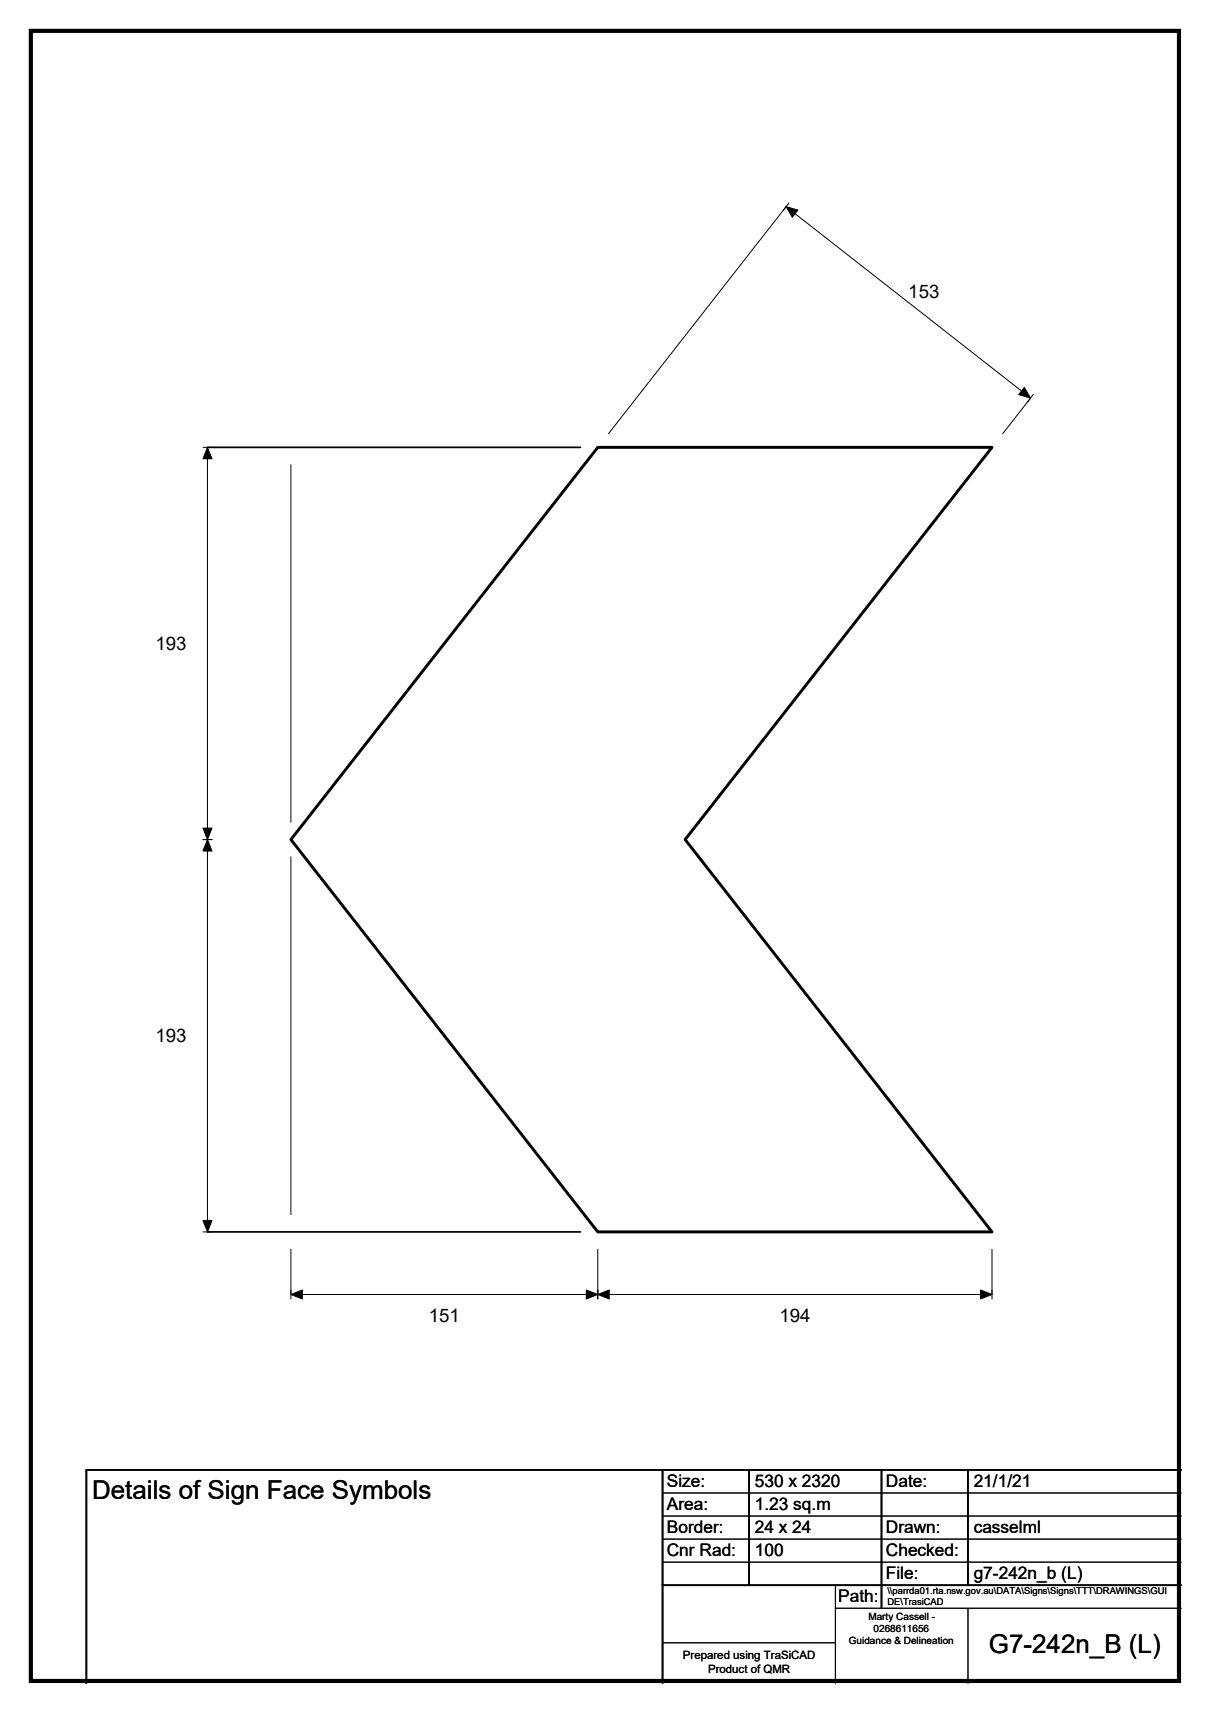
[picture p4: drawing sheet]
<svg xmlns="http://www.w3.org/2000/svg" width="210mm" height="297mm" viewBox="0 0 210 297" stroke-linecap="round" stroke-linejoin="round" font-family="sans-serif">
<defs><g id="words">
<g font-size="4.5">
<text x="16" y="260.1">Details of Sign Face Symbols</text>
<text x="171.6" y="286.9">G7-242n_B (L)</text>
</g>
<g font-size="3.2">
<text x="157.6" y="51.8">153</text>
<text x="27" y="112.7">193</text>
<text x="27" y="180.8">193</text>
<text x="74.4" y="229.3">151</text>
<text x="135.3" y="229.3">194</text>
</g>
<g font-size="3">
<text x="115.7" y="258">Size:</text>
<text x="131" y="258">530 x 2320</text>
<text x="153.7" y="258">Date:</text>
<text x="169" y="258">21/1/21</text>
<text x="115.7" y="262">Area:</text>
<text x="131" y="262">1.23 sq.m</text>
<text x="115.7" y="266">Border:</text>
<text x="115.7" y="270">Cnr Rad:</text>
<text x="131" y="266">24 x 24</text>
<text x="131" y="270">100</text>
<text x="153.7" y="266">Drawn:</text>
<text x="153.7" y="270">Checked:</text>
<text x="169" y="266">casselml</text>
<text x="153.7" y="274">File:</text>
<text x="169" y="274">g7-242n_b (L)</text>
<text x="145.5" y="278">Path:</text>
</g>
<g font-size="2">
<text x="118.5" y="287.8">Prepared using TraSiCAD</text>
<text x="122.9" y="290.2">Product of QMR</text>
</g>
<g font-size="1.7">
<text x="150.7" y="281.1">Marty Cassell -</text>
<text x="147.3" y="285.2">Guidance &amp; Delineation</text>
<text x="151.6" y="283.1">0268611656</text>
</g>
<g font-size="1.6">
<text x="154" y="276.6">\\parrda01.rta.nsw.gov.au\DATA\Signs\Signs\TTT\DRAWINGS\GUI</text>
<text x="154" y="278.5">DE\TrasiCAD</text>
</g>
</g></defs>
<path d="M36 77.6h64.7M36 213.7h64.7M115 255v37M130 255v20M153 255v24M168 255v20M205 255h-190v37M115 275h90" fill="none" stroke="#000" stroke-width=".3"/>
<g fill="none" stroke="#000" stroke-width=".17">
<path d="M136.9 35.2l-1 1.3M35.2 77.6h1.6M36 77.6v136.1M105.6 75.2l30.8-39.3 42.4 33.2-4.8 6.1M179.3 68.4l-.9 1.3M50.5 80.6v62.1M35.2 145.7h1.6M50.5 148.7v62M35.2 213.7h1.6M50.5 216.7v8.7M103.7 216.7v8.7M172.1 216.7v8.7"/>
<path d="M50.5 224.6h121.6M115 259h90M115 263h90M115 267h90M115 271h90M145 279h60M145 275v17M168 279v13M115 285h30"/>
</g>
<path d="M136.4 35.9l2.1 .5-1 1.3zM36 77.6l.8 2h-1.6zM177.8 67.2l1 1.9-2-.6zM35.2 143.7h1.6l-.8 2zM36 145.7l.8 2h-1.6zM35.2 211.8h1.6l-.8 1.9zM50.5 224.6l2-.8v1.6zM103.7 224.6l2-.8v1.6zM101.7 223.8l2 .8-2 .8zM170.2 223.8l1.9 .8-1.9 .8z" fill="#000" stroke="#000" stroke-width=".17"/>
<path d="M103.7 77.6h68.4l-53.2 68.1 53.2 68h-68.4l-53.2-68z" fill="none" stroke="#000" stroke-width=".51"/>
<path d="M5.4 5.4h199.2v286.3h-199.2z" fill="none" stroke="#000" stroke-width=".72"/>
<use href="#words"/>
</svg>
